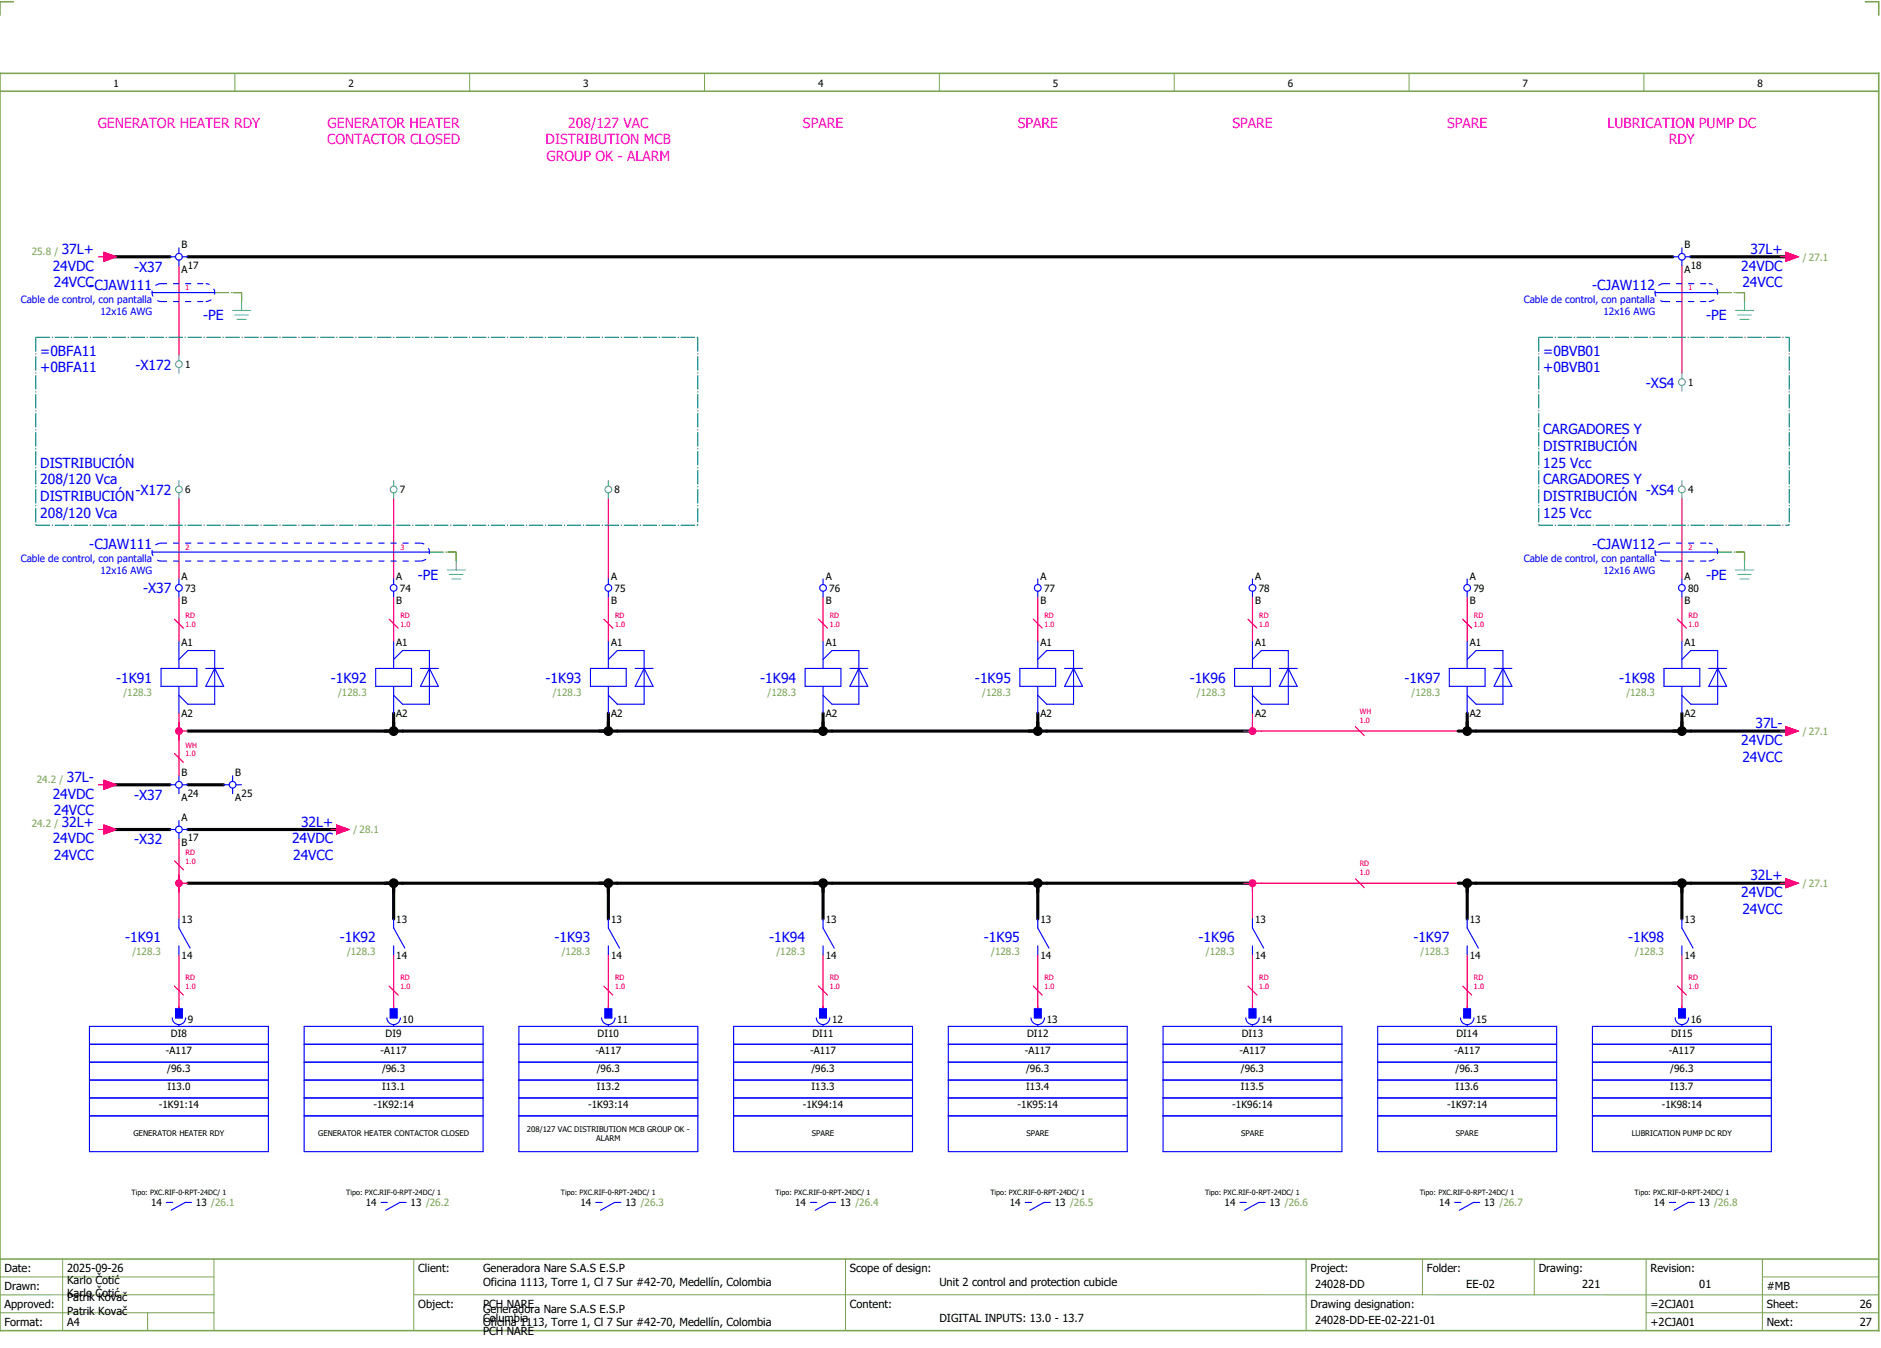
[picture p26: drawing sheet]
<svg xmlns="http://www.w3.org/2000/svg" width="421mm" height="301mm" viewBox="0 0 421 301" stroke-linecap="round" stroke-linejoin="round" font-family="sans-serif">
<defs><g id="words">
<g font-size="3.1" fill="#f0f">
<text x="21.8" y="28.5">GENERATOR HEATER RDY</text>
<text x="73.2" y="28.5">GENERATOR HEATER</text>
<text x="127" y="28.5">208/127 VAC</text>
<text x="179.5" y="28.5">SPARE</text>
<text x="227.5" y="28.5">SPARE</text>
<text x="275.5" y="28.5">SPARE</text>
<text x="323.5" y="28.5">SPARE</text>
<text x="359.4" y="28.5">LUBRICATION PUMP DC</text>
<text x="73.1" y="32.3">CONTACTOR CLOSED</text>
<text x="122" y="32.3">DISTRIBUTION MCB</text>
<text x="373.1" y="32.3">RDY</text>
<text x="122.2" y="36">GROUP OK - ALARM</text>
</g>
<g font-size="3.1" fill="#00f">
<text x="13.8" y="56.8">37L+</text>
<text x="391.3" y="56.8">37L+</text>
<text x="11.8" y="60.5">24VDC</text>
<text x="12" y="64.3">24VCC-CJAW111</text>
<text x="30" y="60.7">-X37</text>
<text x="356" y="64.8">-CJAW112</text>
<text x="389.3" y="60.5">24VDC</text>
<text x="389.5" y="64.3">24VCC</text>
<text x="45.4" y="71.6">-PE</text>
<text x="381.4" y="71.6">-PE</text>
<text x="9" y="79.5">=0BFA11</text>
<text x="9" y="83.3">+0BFA11</text>
<text x="30.3" y="82.6">-X172</text>
<text x="345" y="79.5">=0BVB01</text>
<text x="345" y="83.3">+0BVB01</text>
<text x="368" y="86.6">-XS4</text>
<text x="345" y="97">CARGADORES Y</text>
<text x="345" y="100.8">DISTRIBUCIÓN</text>
<text x="9" y="104.5">DISTRIBUCIÓN</text>
<text x="345" y="104.5">125 Vcc</text>
<text x="9" y="108.3">208/120 Vca</text>
<text x="9" y="112">DISTRIBUCIÓN</text>
<text x="30.3" y="110.6">-X172</text>
<text x="345" y="108.3">CARGADORES Y</text>
<text x="345" y="112">DISTRIBUCIÓN</text>
<text x="368" y="110.6">-XS4</text>
<text x="9" y="115.8">208/120 Vca</text>
<text x="345" y="115.8">125 Vcc</text>
<text x="20" y="122.8">-CJAW111</text>
<text x="356" y="122.8">-CJAW112</text>
<text x="93.4" y="129.6">-PE</text>
<text x="381.4" y="129.6">-PE</text>
<text x="32" y="132.6">-X37</text>
<text x="26" y="152.6">-1K91</text>
<text x="74" y="152.6">-1K92</text>
<text x="122" y="152.6">-1K93</text>
<text x="170" y="152.6">-1K94</text>
<text x="218" y="152.6">-1K95</text>
<text x="266" y="152.6">-1K96</text>
<text x="314" y="152.6">-1K97</text>
<text x="362" y="152.6">-1K98</text>
<text x="389.3" y="166.5">24VDC</text>
<text x="392.4" y="162.8">37L-</text>
<text x="389.5" y="170.3">24VCC</text>
<text x="11.8" y="178.5">24VDC</text>
<text x="14.9" y="174.8">37L-</text>
<text x="30" y="178.7">-X37</text>
<text x="12" y="182.3">24VCC</text>
<text x="13.8" y="184.8">32L+</text>
<text x="67.3" y="184.8">32L+</text>
<text x="11.8" y="188.5">24VDC</text>
<text x="30" y="188.7">-X32</text>
<text x="65.3" y="188.5">24VDC</text>
<text x="12" y="192.3">24VCC</text>
<text x="65.5" y="192.3">24VCC</text>
<text x="391.3" y="196.8">32L+</text>
<text x="389.3" y="200.5">24VDC</text>
<text x="389.5" y="204.3">24VCC</text>
<text x="28" y="210.6">-1K91</text>
<text x="76" y="210.6">-1K92</text>
<text x="124" y="210.6">-1K93</text>
<text x="172" y="210.6">-1K94</text>
<text x="220" y="210.6">-1K95</text>
<text x="268" y="210.6">-1K96</text>
<text x="316" y="210.6">-1K97</text>
<text x="364" y="210.6">-1K98</text>
</g>
<g font-size="2.5">
<text x="1" y="284.4">Date:</text>
<text x="15" y="286.9">Karlo Čotić</text>
<text x="15" y="284.4">2025-09-26</text>
<text x="93.5" y="284.4">Client:</text>
<text x="108" y="284.4">Generadora Nare S.A.S E.S.P</text>
<text x="108" y="287.4">Oficina 1113, Torre 1, Cl 7 Sur #42-70, Medellín, Colombia</text>
<text x="190" y="284.4">Scope of design:</text>
<text x="210" y="287.4">Unit 2 control and protection cubicle</text>
<text x="293" y="284.4">Project:</text>
<text x="294" y="287.9">24028-DD</text>
<text x="319" y="284.4">Folder:</text>
<text x="327.8" y="287.9">EE-02</text>
<text x="344" y="284.4">Drawing:</text>
<text x="353.7" y="287.9">221</text>
<text x="369" y="284.4">Revision:</text>
<text x="379.9" y="287.9">01</text>
<text x="1" y="288.4">Drawn:</text>
<text x="1" y="292.4">Approved:</text>
<text x="15" y="289.9">Karlo Čotić</text>
<text x="15" y="290.9">Patrik Kovač</text>
<text x="15" y="293.9">Patrik Kovač</text>
<text x="93.5" y="292.4">Object:</text>
<text x="108" y="293.4">Generadora Nare S.A.S E.S.P</text>
<text x="108" y="292.4">PCH NARE</text>
<text x="190" y="292.4">Content:</text>
<text x="293" y="292.4">Drawing designation:</text>
<text x="369" y="292.4">=2CJA01</text>
<text x="395" y="292.4">Sheet:</text>
<text x="395" y="288.4">#MB</text>
<text x="415.8" y="292.4">26</text>
<text x="1" y="296.4">Format:</text>
<text x="15" y="296.4">A4</text>
<text x="108" y="296.4">Oficina 1113, Torre 1, Cl 7 Sur #42-70, Medellín, Colombia</text>
<text x="108" y="295.4">Columbia</text>
<text x="108" y="298.4">PCH NARE</text>
<text x="210" y="295.4">DIGITAL INPUTS: 13.0 - 13.7</text>
<text x="294" y="295.9">24028-DD-EE-02-221-01</text>
<text x="369" y="296.4">+2CJA01</text>
<text x="395" y="296.4">Next:</text>
<text x="415.8" y="296.4">27</text>
</g>
<g font-size="2.2">
<text x="25.4" y="19.4">1</text>
<text x="77.9" y="19.4">2</text>
<text x="130.4" y="19.4">3</text>
<text x="182.9" y="19.4">4</text>
<text x="235.4" y="19.4">5</text>
<text x="287.9" y="19.4">6</text>
<text x="340.4" y="19.4">7</text>
<text x="392.9" y="19.4">8</text>
<text x="40.6" y="55.5">B</text>
<text x="376.6" y="55.5">B</text>
<text x="40.6" y="61">A</text>
<text x="42" y="60">17</text>
<text x="376.6" y="61">A</text>
<text x="378" y="60">18</text>
<text x="41.4" y="82.3">1</text>
<text x="377.4" y="86.3">1</text>
<text x="41.4" y="110.3">6</text>
<text x="89.4" y="110.3">7</text>
<text x="137.4" y="110.3">8</text>
<text x="377.4" y="110.3">4</text>
<text x="40.6" y="129.5">A</text>
<text x="88.6" y="129.5">A</text>
<text x="136.6" y="129.5">A</text>
<text x="184.6" y="129.5">A</text>
<text x="232.6" y="129.5">A</text>
<text x="280.6" y="129.5">A</text>
<text x="328.6" y="129.5">A</text>
<text x="376.6" y="129.5">A</text>
<text x="40.6" y="135">B</text>
<text x="41.4" y="132.3">73</text>
<text x="88.6" y="135">B</text>
<text x="89.4" y="132.3">74</text>
<text x="136.6" y="135">B</text>
<text x="137.4" y="132.3">75</text>
<text x="184.6" y="135">B</text>
<text x="185.4" y="132.3">76</text>
<text x="232.6" y="135">B</text>
<text x="233.4" y="132.3">77</text>
<text x="280.6" y="135">B</text>
<text x="281.4" y="132.3">78</text>
<text x="328.6" y="135">B</text>
<text x="329.4" y="132.3">79</text>
<text x="376.6" y="135">B</text>
<text x="377.4" y="132.3">80</text>
<text x="40.6" y="144.3">A1</text>
<text x="88.6" y="144.3">A1</text>
<text x="136.6" y="144.3">A1</text>
<text x="184.6" y="144.3">A1</text>
<text x="232.6" y="144.3">A1</text>
<text x="280.6" y="144.3">A1</text>
<text x="328.6" y="144.3">A1</text>
<text x="376.6" y="144.3">A1</text>
<text x="40.6" y="160.2">A2</text>
<text x="88.6" y="160.2">A2</text>
<text x="136.6" y="160.2">A2</text>
<text x="184.6" y="160.2">A2</text>
<text x="232.6" y="160.2">A2</text>
<text x="280.6" y="160.2">A2</text>
<text x="328.6" y="160.2">A2</text>
<text x="376.6" y="160.2">A2</text>
<text x="40.6" y="173.5">B</text>
<text x="52.6" y="173.5">B</text>
<text x="40.6" y="179">A</text>
<text x="42" y="178">24</text>
<text x="52.6" y="179">A</text>
<text x="54" y="178">25</text>
<text x="40.6" y="183.5">A</text>
<text x="40.6" y="189">B</text>
<text x="42" y="188">17</text>
<text x="40.6" y="206.3">13</text>
<text x="88.6" y="206.3">13</text>
<text x="136.6" y="206.3">13</text>
<text x="184.6" y="206.3">13</text>
<text x="232.6" y="206.3">13</text>
<text x="280.6" y="206.3">13</text>
<text x="328.6" y="206.3">13</text>
<text x="376.6" y="206.3">13</text>
<text x="40.6" y="214.2">14</text>
<text x="88.6" y="214.2">14</text>
<text x="136.6" y="214.2">14</text>
<text x="184.6" y="214.2">14</text>
<text x="232.6" y="214.2">14</text>
<text x="280.6" y="214.2">14</text>
<text x="328.6" y="214.2">14</text>
<text x="376.6" y="214.2">14</text>
<text x="38.2" y="231.8">DI8</text>
<text x="42" y="228.7">9</text>
<text x="86.2" y="231.8">DI9</text>
<text x="90" y="228.7">10</text>
<text x="133.6" y="231.8">DI10</text>
<text x="138" y="228.7">11</text>
<text x="181.6" y="231.8">DI11</text>
<text x="186" y="228.7">12</text>
<text x="229.6" y="231.8">DI12</text>
<text x="234" y="228.7">13</text>
<text x="277.6" y="231.8">DI13</text>
<text x="282" y="228.7">14</text>
<text x="325.6" y="231.8">DI14</text>
<text x="330" y="228.7">15</text>
<text x="373.6" y="231.8">DI15</text>
<text x="378" y="228.7">16</text>
<text x="37.1" y="235.6">-A117</text>
<text x="37.4" y="239.6">/96.3</text>
<text x="85.1" y="235.6">-A117</text>
<text x="85.4" y="239.6">/96.3</text>
<text x="133.1" y="235.6">-A117</text>
<text x="133.4" y="239.6">/96.3</text>
<text x="181.1" y="235.6">-A117</text>
<text x="181.4" y="239.6">/96.3</text>
<text x="229.1" y="235.6">-A117</text>
<text x="229.4" y="239.6">/96.3</text>
<text x="277.1" y="235.6">-A117</text>
<text x="277.4" y="239.6">/96.3</text>
<text x="325.1" y="235.6">-A117</text>
<text x="325.4" y="239.6">/96.3</text>
<text x="373.1" y="235.6">-A117</text>
<text x="373.4" y="239.6">/96.3</text>
<text x="37.4" y="243.6">I13.0</text>
<text x="85.4" y="243.6">I13.1</text>
<text x="133.4" y="243.6">I13.2</text>
<text x="181.4" y="243.6">I13.3</text>
<text x="229.4" y="243.6">I13.4</text>
<text x="277.4" y="243.6">I13.5</text>
<text x="325.4" y="243.6">I13.6</text>
<text x="373.4" y="243.6">I13.7</text>
<text x="35.5" y="247.6">-1K91:14</text>
<text x="83.5" y="247.6">-1K92:14</text>
<text x="131.5" y="247.6">-1K93:14</text>
<text x="179.5" y="247.6">-1K94:14</text>
<text x="227.5" y="247.6">-1K95:14</text>
<text x="275.5" y="247.6">-1K96:14</text>
<text x="323.5" y="247.6">-1K97:14</text>
<text x="371.5" y="247.6">-1K98:14</text>
<text x="33.8" y="269.6">14</text>
<text x="43.8" y="269.6">13 /26.1</text>
<text x="81.8" y="269.6">14</text>
<text x="91.8" y="269.6">13 /26.2</text>
<text x="129.8" y="269.6">14</text>
<text x="139.8" y="269.6">13 /26.3</text>
<text x="177.8" y="269.6">14</text>
<text x="187.8" y="269.6">13 /26.4</text>
<text x="225.8" y="269.6">14</text>
<text x="235.8" y="269.6">13 /26.5</text>
<text x="273.8" y="269.6">14</text>
<text x="283.8" y="269.6">13 /26.6</text>
<text x="321.8" y="269.6">14</text>
<text x="331.8" y="269.6">13 /26.7</text>
<text x="369.8" y="269.6">14</text>
<text x="379.8" y="269.6">13 /26.8</text>
</g>
<g font-size="2.2" fill="#7ca552">
<text x="7.1" y="56.9">25.8 /</text>
<text x="403" y="58.3">/ 27.1</text>
<text x="27.6" y="155.5">/128.3</text>
<text x="75.6" y="155.5">/128.3</text>
<text x="123.6" y="155.5">/128.3</text>
<text x="171.6" y="155.5">/128.3</text>
<text x="219.6" y="155.5">/128.3</text>
<text x="267.6" y="155.5">/128.3</text>
<text x="315.6" y="155.5">/128.3</text>
<text x="363.6" y="155.5">/128.3</text>
<text x="403" y="164.3">/ 27.1</text>
<text x="8.2" y="174.9">24.2 /</text>
<text x="7.1" y="184.9">24.2 /</text>
<text x="79" y="186.3">/ 28.1</text>
<text x="403" y="198.3">/ 27.1</text>
<text x="29.6" y="213.5">/128.3</text>
<text x="77.6" y="213.5">/128.3</text>
<text x="125.6" y="213.5">/128.3</text>
<text x="173.6" y="213.5">/128.3</text>
<text x="221.6" y="213.5">/128.3</text>
<text x="269.6" y="213.5">/128.3</text>
<text x="317.6" y="213.5">/128.3</text>
<text x="365.6" y="213.5">/128.3</text>
</g>
<g font-size="2.2" fill="#00f">
<text x="4.6" y="67.6">Cable de control, con pantalla</text>
<text x="22.5" y="70.3">12x16 AWG</text>
<text x="340.6" y="67.6">Cable de control, con pantalla</text>
<text x="358.5" y="70.3">12x16 AWG</text>
<text x="4.6" y="125.6">Cable de control, con pantalla</text>
<text x="340.6" y="125.6">Cable de control, con pantalla</text>
<text x="22.5" y="128.3">12x16 AWG</text>
<text x="358.5" y="128.3">12x16 AWG</text>
</g>
<g font-size="1.7">
<text x="29.8" y="254">GENERATOR HEATER RDY</text>
<text x="71.1" y="254">GENERATOR HEATER CONTACTOR CLOSED</text>
<text x="117.8" y="252.9">208/127 VAC DISTRIBUTION MCB GROUP OK -</text>
<text x="133.3" y="255">ALARM</text>
<text x="181.5" y="254">SPARE</text>
<text x="229.5" y="254">SPARE</text>
<text x="277.5" y="254">SPARE</text>
<text x="325.5" y="254">SPARE</text>
<text x="364.8" y="254">LUBRICATION PUMP DC RDY</text>
</g>
<g font-size="1.6" fill="#f00">
<text x="41.5" y="64.9">1</text>
<text x="377.5" y="64.9">1</text>
<text x="41.5" y="122.9">2</text>
<text x="89.5" y="122.9">3</text>
<text x="377.5" y="122.9">2</text>
<text x="41.5" y="140">1.0</text>
<text x="41.5" y="138.1">RD</text>
<text x="89.5" y="140">1.0</text>
<text x="89.5" y="138.1">RD</text>
<text x="137.5" y="140">1.0</text>
<text x="137.5" y="138.1">RD</text>
<text x="185.5" y="140">1.0</text>
<text x="185.5" y="138.1">RD</text>
<text x="233.5" y="140">1.0</text>
<text x="233.5" y="138.1">RD</text>
<text x="281.5" y="140">1.0</text>
<text x="281.5" y="138.1">RD</text>
<text x="329.5" y="140">1.0</text>
<text x="329.5" y="138.1">RD</text>
<text x="377.5" y="140">1.0</text>
<text x="377.5" y="138.1">RD</text>
<text x="304" y="161.6">1.0</text>
<text x="304" y="159.6">WH</text>
<text x="41.5" y="167.1">WH</text>
<text x="41.5" y="169.1">1.0</text>
<text x="41.5" y="191.1">RD</text>
<text x="41.5" y="193.1">1.0</text>
<text x="304" y="195.6">1.0</text>
<text x="304" y="193.6">RD</text>
<text x="41.5" y="221.1">1.0</text>
<text x="41.5" y="219.1">RD</text>
<text x="89.5" y="221.1">1.0</text>
<text x="89.5" y="219.1">RD</text>
<text x="137.5" y="221.1">1.0</text>
<text x="137.5" y="219.1">RD</text>
<text x="185.5" y="221.1">1.0</text>
<text x="185.5" y="219.1">RD</text>
<text x="233.5" y="221.1">1.0</text>
<text x="233.5" y="219.1">RD</text>
<text x="281.5" y="221.1">1.0</text>
<text x="281.5" y="219.1">RD</text>
<text x="329.5" y="221.1">1.0</text>
<text x="329.5" y="219.1">RD</text>
<text x="377.5" y="221.1">1.0</text>
<text x="377.5" y="219.1">RD</text>
</g>
<g font-size="1.6">
<text x="29.4" y="267.1">Tipo: PXC.RIF-0-RPT-24DC/ 1</text>
<text x="77.4" y="267.1">Tipo: PXC.RIF-0-RPT-24DC/ 1</text>
<text x="125.4" y="267.1">Tipo: PXC.RIF-0-RPT-24DC/ 1</text>
<text x="173.4" y="267.1">Tipo: PXC.RIF-0-RPT-24DC/ 1</text>
<text x="221.4" y="267.1">Tipo: PXC.RIF-0-RPT-24DC/ 1</text>
<text x="269.4" y="267.1">Tipo: PXC.RIF-0-RPT-24DC/ 1</text>
<text x="317.4" y="267.1">Tipo: PXC.RIF-0-RPT-24DC/ 1</text>
<text x="365.4" y="267.1">Tipo: PXC.RIF-0-RPT-24DC/ 1</text>
</g>
</g></defs>
<path d="M0 16.4h420v281h-420zM3 .4h-3v3M417 .4h3v3M0 20.4h420M0 281.4h420" fill="none" stroke="#7ca552" stroke-width=".35"/>
<g fill="none" stroke="#7ca552" stroke-width=".22">
<path d="M52.5 16.4v4M105 16.4v4M157.5 16.4v4M210 16.4v4M262.5 16.4v4M315 16.4v4M367.5 16.4v4M0 285.4h47.8M0 293.4h47.8M14 281.4v16M33 293.4v4M47.8 281.4v16"/>
<path d="M47.8 289.4h-47.8M92.5 281.4v16M92.5 289.4h327.5M189 281.4v16M292 281.4v15.8M318 281.4v8M343 281.4v8M368 281.4v15.8M368 293.4h52M394 285.4h26M394 281.4v15.8"/>
</g>
<g fill="none" stroke="#000" stroke-width=".7">
<path d="M24 57.4h14M42 57.4h332M378 57.4h22M88 159.4v4h-46M136 159.4v4h-46M184 159.4v4h-46M232 159.4v4h-46M328 159.4v4M376 159.4v4h-46M24 175.4h14M42 175.4h8M234 163.4h46"/>
<path d="M378 163.4h22M24 185.4h14M42 197.4h46v8M42 185.4h34M90 197.4h46v8M138 197.4h46v8M186 197.4h94M232 197.4v8M328 197.4v8M330 197.4h46v8M378 197.4h22"/>
</g>
<g fill="none" stroke="#f00" stroke-width=".25">
<path d="M40 59.4v20M376 59.4v24M40 111.4v18M88 111.4v18M136 111.4v18M376 111.4v18M40 133.4v10M88 133.4v10M136 133.4v10M184 133.4v10M232 133.4v10M280 133.4v10"/>
<path d="M328 133.4v10M376 133.4v10M40 159.4v14M280 159.4v4M282 163.4h46M40 187.4v18M278 197.4h50M280 197.4v8M40 213.4v12M88 213.4v12M136 213.4v12M184 213.4v12"/>
<path d="M232 213.4v12M280 213.4v12M328 213.4v12M376 213.4v12"/>
</g>
<path d="M48 65.4h6M54 65.4v2M384 65.4h6M390 65.4v2M96 123.4h6M102 123.4v2M384 123.4h6M390 123.4v2" fill="none" stroke="#00be00" stroke-width=".25" stroke-dasharray="3.2 .4 .3 .4" stroke-linecap="butt"/>
<circle cx="232" cy="197.4" r="1.1" fill="#000"/>
<circle cx="280" cy="197.4" r=".88" fill="#f00"/>
<path d="M86 197.4h4M88 197.4v2M134 197.4h4M136 197.4v2M182 197.4h4M184 197.4v2M326 197.4h4M328 197.4v2" fill="none" stroke="#000" stroke-width=".7"/>
<g fill="#000">
<circle cx="88" cy="197.4" r="1.1"/>
<circle cx="136" cy="197.4" r="1.1"/>
<circle cx="184" cy="197.4" r="1.1"/>
<circle cx="328" cy="197.4" r="1.1"/>
</g>
<path d="M278 163.4h4M280 161.4v2" fill="none" stroke="#f00" stroke-width=".25"/>
<circle cx="280" cy="163.4" r=".88" fill="#f00"/>
<path d="M86 163.4h4M88 161.4v2M134 163.4h4M136 161.4v2M182 163.4h4M184 161.4v2M230 163.4h4M232 161.4v2M326 163.4h4M328 161.4v2M374 197.4h4M376 197.4v2" fill="none" stroke="#000" stroke-width=".7"/>
<g fill="#000">
<circle cx="88" cy="163.4" r="1.1"/>
<circle cx="136" cy="163.4" r="1.1"/>
<circle cx="184" cy="163.4" r="1.1"/>
<circle cx="232" cy="163.4" r="1.1"/>
<circle cx="328" cy="163.4" r="1.1"/>
<circle cx="376" cy="197.4" r="1.1"/>
</g>
<path d="M40 195.4v4M40 197.4h2" fill="none" stroke="#f00" stroke-width=".25"/>
<circle cx="40" cy="197.4" r=".88" fill="#f00"/>
<path d="M40 161.4v4M40 163.4h2" fill="none" stroke="#f00" stroke-width=".25"/>
<circle cx="40" cy="163.4" r=".88" fill="#f00"/>
<path d="M374 163.4h4M376 161.4v2" fill="none" stroke="#000" stroke-width=".7"/>
<circle cx="376" cy="163.4" r="1.1" fill="#000"/>
<path d="M52 65.4h2M54 65.4v2M388 65.4h2M390 65.4v2M100 123.4h2M102 123.4v2M388 123.4h2M390 123.4v2" fill="none" stroke="#00be00" stroke-width=".25" stroke-dasharray="3.2 .4 .3 .4" stroke-linecap="butt"/>
<g fill="none" stroke="#00f" stroke-width=".25">
<path d="M38 57.4h1.3M40 55.4v1.2M40 58.1v1.3M40.8 57.4h1.2M374 57.4h1.2M376 55.4v1.2M376 58.1v1.3M376.7 57.4h1.3M34 65.4h14M370 65.4h14M34 123.4h62M40 129.4v1.2"/>
<path d="M40 132.1v1.3M88 129.4v1.2M88 132.1v1.3M136 129.4v1.2M136 132.1v1.3M184 129.4v1.2M184 132.1v1.3M232 129.4v1.2M232 132.1v1.3M280 129.4v1.2M280 132.1v1.3M328 129.4v1.2"/>
<path d="M328 132.1v1.3M370 123.4h14M376 129.4v1.2M376 132.1v1.3M36 149.4h8v4h-8zM40 143.4v6M40 153.4v6M40 147.4l2-2h6v12h-6l-2-2M46 149.4h4M48 149.4h.1M48 149.4l2 4h-4zM84 149.4h8v4h-8z"/>
<path d="M88 143.4v6M88 153.4v6M88 147.4l2-2h6v12h-6l-2-2M94 149.4h4M96 149.4h.1M96 149.4l2 4h-4zM132 149.4h8v4h-8zM136 143.4v6M136 153.4v6M136 147.4l2-2h6v12h-6l-2-2M142 149.4h4M144 149.4h.1"/>
<path d="M144 149.4l2 4h-4zM180 149.4h8v4h-8zM184 143.4v6M184 153.4v6M184 147.4l2-2h6v12h-6l-2-2M190 149.4h4M192 149.4h.1M192 149.4l2 4h-4zM228 149.4h8v4h-8zM232 143.4v6M232 153.4v6M232 147.4l2-2h6v12h-6l-2-2"/>
<path d="M238 149.4h4M240 149.4h.1M240 149.4l2 4h-4zM276 149.4h8v4h-8zM280 143.4v6M280 153.4v6M280 147.4l2-2h6v12h-6l-2-2M286 149.4h4M288 149.4h.1M288 149.4l2 4h-4zM324 149.4h8v4h-8zM328 143.4v6"/>
<path d="M328 153.4v6M328 147.4l2-2h6v12h-6l-2-2M334 149.4h4M336 149.4h.1M336 149.4l2 4h-4zM372 149.4h8v4h-8zM376 143.4v6M376 153.4v6M376 147.4l2-2h6v12h-6l-2-2M382 149.4h4M384 149.4h.1M384 149.4l2 4h-4z"/>
<path d="M38 175.4h1.3M40 173.4v1.2M40 176.1v1.3M40.8 175.4h1.2M50 175.4h1.3M52 173.4v1.2M52 176.1v1.3M52.8 175.4h1.2M38 185.4h1.3M40 183.4v1.2M40 186.1v1.3M40.8 185.4h1.2"/>
<path d="M40 205.4v2l2.5 4.5M40 211.4v2M88 205.4v2l2.5 4.5M88 211.4v2M136 205.4v2l2.5 4.5M136 211.4v2M184 205.4v2l2.5 4.5M184 211.4v2M232 205.4v2l2.5 4.5M232 211.4v2M280 205.4v2l2.5 4.5M280 211.4v2"/>
<path d="M328 205.4v2l2.5 4.5M328 211.4v2M376 205.4v2l2.5 4.5M376 211.4v2M20 237.4h40M20 229.4h40v28h-40zM20 233.4h40M38.5 227.5a1.5 1.5 0 0 0 1.5 1.5 1.5 1.5 0 0 0 1.5-1.5M39.3 225.5h1.5v2h-1.5zM40 229.1v.3M68 237.4h40M68 233.4h40"/>
<path d="M68 229.4h40v28h-40zM86.5 227.5a1.5 1.5 0 0 0 1.5 1.5 1.5 1.5 0 0 0 1.5-1.5M87.3 225.5h1.5v2h-1.5zM88 229.1v.3M116 237.4h40M116 233.4h40M116 229.4h40v28h-40zM134.5 227.5a1.5 1.5 0 0 0 1.5 1.5 1.5 1.5 0 0 0 1.5-1.5M135.3 225.5h1.5v2h-1.5zM136 229.1v.3M164 237.4h40M164 233.4h40"/>
<path d="M164 229.4h40v28h-40zM182.5 227.5a1.5 1.5 0 0 0 1.5 1.5 1.5 1.5 0 0 0 1.5-1.5M183.3 225.5h1.5v2h-1.5zM184 229.1v.3M212 237.4h40M212 233.4h40M212 229.4h40v28h-40zM230.5 227.5a1.5 1.5 0 0 0 1.5 1.5 1.5 1.5 0 0 0 1.5-1.5M231.3 225.5h1.5v2h-1.5zM232 229.1v.3M260 237.4h40M260 233.4h40"/>
<path d="M260 229.4h40v28h-40zM278.5 227.5a1.5 1.5 0 0 0 1.5 1.5 1.5 1.5 0 0 0 1.5-1.5M279.3 225.5h1.5v2h-1.5zM280 229.1v.3M308 237.4h40M308 233.4h40M308 229.4h40v28h-40zM326.5 227.5a1.5 1.5 0 0 0 1.5 1.5 1.5 1.5 0 0 0 1.5-1.5M327.3 225.5h1.5v2h-1.5zM328 229.1v.3M356 237.4h40M356 233.4h40"/>
<path d="M356 229.4h40v28h-40zM374.5 227.5a1.5 1.5 0 0 0 1.5 1.5 1.5 1.5 0 0 0 1.5-1.5M375.2 225.5h1.5v2h-1.5zM376 229.1v.3M20 249.4h40M20 245.4h40M20 241.4h40M68 249.4h40M68 245.4h40M68 241.4h40M116 249.4h40M116 245.4h40"/>
<path d="M116 241.4h40M164 249.4h40M164 245.4h40M164 241.4h40M212 249.4h40M212 245.4h40M212 241.4h40M260 249.4h40M260 245.4h40M260 241.4h40M308 249.4h40M308 245.4h40"/>
<path d="M308 241.4h40M356 249.4h40M356 245.4h40M356 241.4h40M37.2 268.7h1.4M42.8 268.7h-1.4l-3.1 1.8M85.2 268.7h1.4M90.8 268.7h-1.4l-3.1 1.8M133.2 268.7h1.4M138.8 268.7h-1.4l-3.1 1.8M181.2 268.7h1.4M186.8 268.7h-1.4l-3.1 1.8"/>
<path d="M229.2 268.7h1.4M234.8 268.7h-1.4l-3.1 1.8M277.2 268.7h1.4M282.8 268.7h-1.4l-3.1 1.8M325.2 268.7h1.4M330.8 268.7h-1.4l-3.1 1.8M373.2 268.7h1.4M378.8 268.7h-1.4l-3.1 1.8"/>
<circle cx="40" cy="57.4" r=".75"/>
<circle cx="376" cy="57.4" r=".75"/>
<circle cx="40" cy="131.4" r=".75"/>
<circle cx="88" cy="131.4" r=".75"/>
<circle cx="136" cy="131.4" r=".75"/>
<circle cx="184" cy="131.4" r=".75"/>
<circle cx="232" cy="131.4" r=".75"/>
<circle cx="280" cy="131.4" r=".75"/>
<circle cx="328" cy="131.4" r=".75"/>
<circle cx="376" cy="131.4" r=".75"/>
<circle cx="40" cy="175.4" r=".75"/>
<circle cx="52" cy="175.4" r=".75"/>
<circle cx="40" cy="185.4" r=".75"/>
</g>
<g fill="none" stroke="#f00" stroke-width=".25">
<path d="M22 57.4h1.2M23.2 56.4l2.8 1-2.8 1zM398 57.4h1.2M399.2 56.4l2.8 1-2.8 1zM39 138.4l2 2M87 138.4l2 2M135 138.4l2 2M183 138.4l2 2M231 138.4l2 2M279 138.4l2 2M327 138.4l2 2M375 138.4l2 2"/>
<path d="M22 175.4h1.2M23.2 174.4l2.8 1-2.8 1zM39 168.4l2 2M303 162.4l2 2M398 163.4h1.2M399.2 162.4l2.8 1-2.8 1zM22 185.4h1.2M23.2 184.4l2.8 1-2.8 1zM39 192.4l2 2M74 185.4h1.2M75.2 184.4l2.8 1-2.8 1zM303 196.4l2 2"/>
<path d="M398 197.4h1.2M399.2 196.4l2.8 1-2.8 1zM39 220.4l2 2M40 224.9v.5M87 220.4l2 2M88 224.9v.5M135 220.4l2 2M136 224.9v.5M183 220.4l2 2M184 224.9v.5M231 220.4l2 2M232 224.9v.5"/>
<path d="M279 220.4l2 2M280 224.9v.5M327 220.4l2 2M328 224.9v.5M375 220.4l2 2M376 224.9v.5"/>
</g>
<g fill="#00f" stroke="#00f" stroke-width=".22">
<path d="M39.3 225.5h1.5v2h-1.5z"/>
<path d="M87.3 225.5h1.5v2h-1.5z"/>
<path d="M135.3 225.5h1.5v2h-1.5z"/>
<path d="M183.3 225.5h1.5v2h-1.5z"/>
<path d="M231.3 225.5h1.5v2h-1.5z"/>
<path d="M279.3 225.5h1.5v2h-1.5z"/>
<path d="M327.3 225.5h1.5v2h-1.5z"/>
<path d="M375.2 225.5h1.5v2h-1.5z"/>
</g>
<path d="M8 75.4h148M8 75.4v42M156 75.4v42M344 75.4h56M344 75.4v42M400 75.4v42M8 117.4h148M344 117.4h56" fill="none" stroke="#007f7f" stroke-width=".25" stroke-dasharray="3.2 .4 .3 .4" stroke-linecap="butt"/>
<g fill="none" stroke="#52a5a5" stroke-width=".25">
<path d="M40 79.4v1.2M52 69.4h4M52.5 70.4h3M53 71.4h2M54 67.4v2M388 69.4h4M388.5 70.4h3M389 71.4h2M390 67.4v2M40 82.1v1.3M376 83.4v1.2M376 86.1v1.3"/>
<path d="M40 107.4v1.2M40 110.1v1.3M88 107.4v1.2M88 110.1v1.3M136 107.4v1.2M136 110.1v1.3M376 107.4v1.2M376 110.1v1.3M100 127.4h4M100.5 128.4h3M101 129.4h2M102 125.4v2"/>
<path d="M388 127.4h4M388.5 128.4h3M389 129.4h2M390 125.4v2"/>
<circle cx="40" cy="81.4" r=".75"/>
<circle cx="376" cy="85.4" r=".75"/>
<circle cx="40" cy="109.4" r=".75"/>
<circle cx="88" cy="109.4" r=".75"/>
<circle cx="136" cy="109.4" r=".75"/>
<circle cx="376" cy="109.4" r=".75"/>
</g>
<g fill="none" stroke="#00f" stroke-width=".25" stroke-dasharray="1.4 1.4" stroke-linecap="butt">
<path d="M36 67.4h10M36 63.4h10M36 63.4a2 2 0 0 0-2 2 2 2 0 0 0 2 2M46 67.4a2 2 0 0 0 2-2 2 2 0 0 0-2-2M372 67.4h10M372 63.4h10M372 63.4a2 2 0 0 0-2 2 2 2 0 0 0 2 2M382 67.4a2 2 0 0 0 2-2 2 2 0 0 0-2-2M36 125.4h58M36 121.4h58M36 121.4a2 2 0 0 0-2 2 2 2 0 0 0 2 2M94 125.4a2 2 0 0 0 2-2 2 2 0 0 0-2-2"/>
<path d="M372 125.4h10M372 121.4h10M372 121.4a2 2 0 0 0-2 2 2 2 0 0 0 2 2M382 125.4a2 2 0 0 0 2-2 2 2 0 0 0-2-2"/>
</g>
<g fill="#f00" stroke="#f00" stroke-width=".22">
<path d="M23.2 56.4l2.8 1-2.8 1z"/>
<path d="M399.2 56.4l2.8 1-2.8 1z"/>
<path d="M399.2 196.4l2.8 1-2.8 1z"/>
<path d="M75.2 184.4l2.8 1-2.8 1z"/>
<path d="M23.2 184.4l2.8 1-2.8 1z"/>
<path d="M23.2 174.4l2.8 1-2.8 1z"/>
<path d="M399.2 162.4l2.8 1-2.8 1z"/>
</g>
<use href="#words"/>
</svg>
